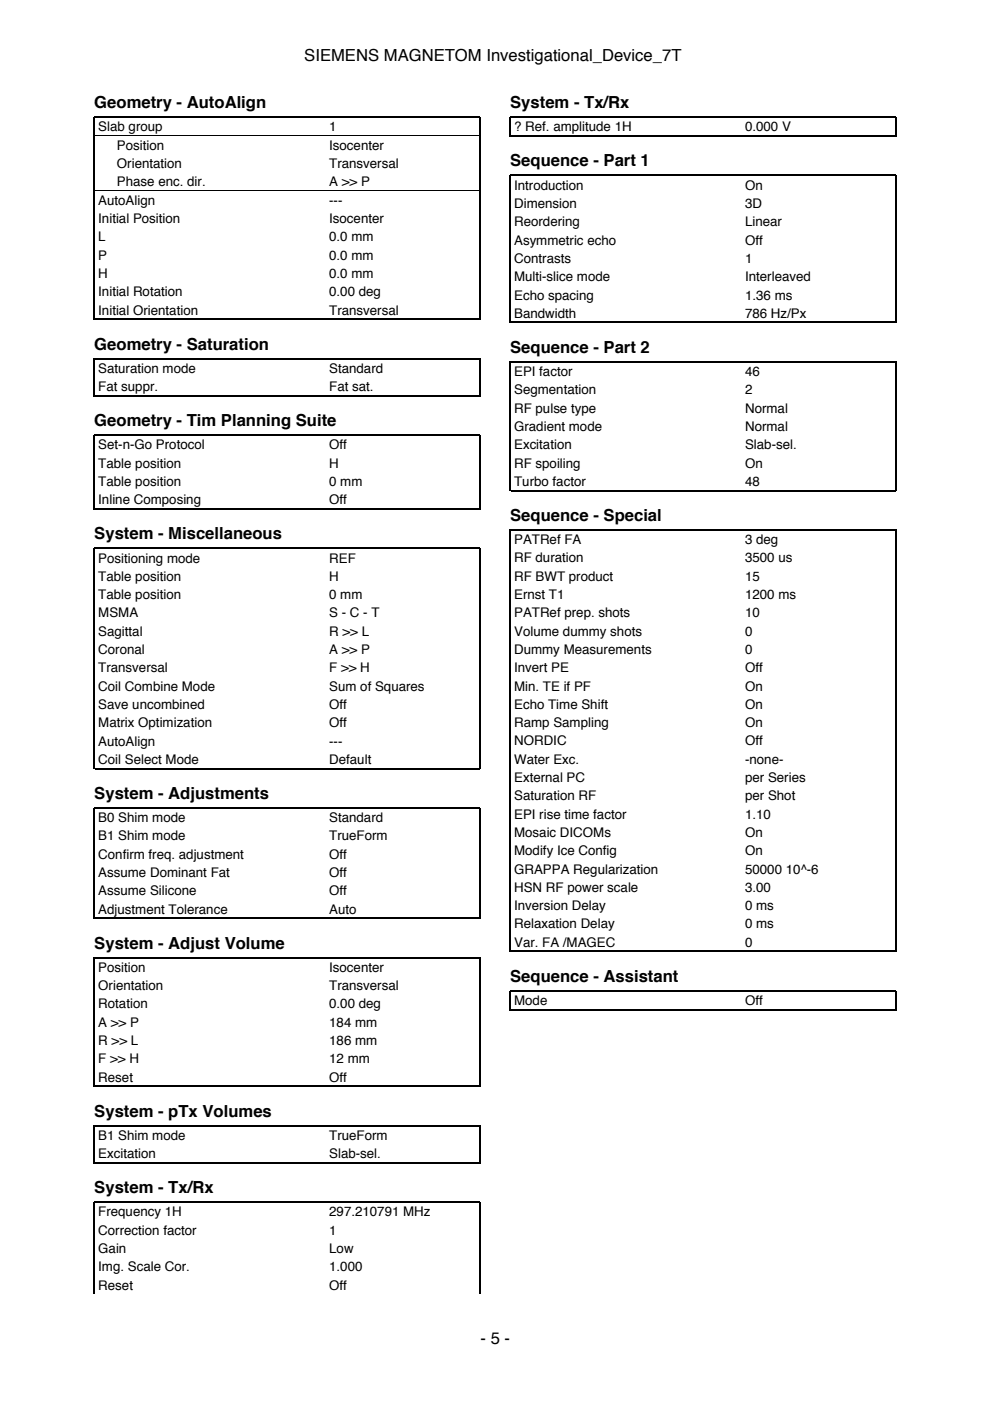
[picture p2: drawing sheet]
<svg xmlns="http://www.w3.org/2000/svg" width="210mm" height="297mm" viewBox="0 0 210 297" stroke-linecap="round" stroke-linejoin="round" font-family="sans-serif">
<defs><g id="words">
<g font-size="3.5">
<text x="64.5" y="12.9">SIEMENS MAGNETOM Investigational_Device_7T</text>
<text x="20" y="22.9">Geometry - AutoAlign</text>
<text x="108.2" y="22.9">System - Tx/Rx</text>
<text x="108.2" y="35.3">Sequence - Part 1</text>
<text x="20" y="74.1">Geometry - Saturation</text>
<text x="108.2" y="74.8">Sequence - Part 2</text>
<text x="20" y="90.3">Geometry - Tim Planning Suite</text>
<text x="108.2" y="110.4">Sequence - Special</text>
<text x="20" y="114.3">System - Miscellaneous</text>
<text x="20" y="169.4">System - Adjustments</text>
<text x="20" y="201.1">System - Adjust Volume</text>
<text x="108.2" y="208.1">Sequence - Assistant</text>
<text x="20" y="236.7">System - pTx Volumes</text>
<text x="20" y="253">System - Tx/Rx</text>
<text x="101.9" y="284.9">- 5 -</text>
</g>
<g font-size="2.8">
<text x="20.8" y="27.9">Slab group</text>
<text x="69.8" y="27.9">1</text>
<text x="109" y="27.9">? Ref. amplitude 1H</text>
<text x="158" y="27.9">0.000 V</text>
<text x="24.8" y="31.7">Position</text>
<text x="24.8" y="35.6">Orientation</text>
<text x="69.8" y="31.7">Isocenter</text>
<text x="69.8" y="35.6">Transversal</text>
<text x="24.8" y="39.5">Phase enc. dir.</text>
<text x="69.8" y="39.5">A &gt;&gt; P</text>
<text x="109" y="40.2">Introduction</text>
<text x="158" y="40.2">On</text>
<text x="20.8" y="43.4">AutoAlign</text>
<text x="20.8" y="47.3">Initial Position</text>
<text x="69.8" y="43.4">---</text>
<text x="69.8" y="47.3">Isocenter</text>
<text x="109" y="44.1">Dimension</text>
<text x="109" y="48">Reordering</text>
<text x="158" y="44.1">3D</text>
<text x="158" y="48">Linear</text>
<text x="20.8" y="51.2">L</text>
<text x="69.8" y="51.2">0.0 mm</text>
<text x="109" y="51.9">Asymmetric echo</text>
<text x="158" y="51.9">Off</text>
<text x="20.8" y="55.1">P</text>
<text x="20.8" y="58.9">H</text>
<text x="69.8" y="55.1">0.0 mm</text>
<text x="69.8" y="58.9">0.0 mm</text>
<text x="109" y="55.7">Contrasts</text>
<text x="109" y="59.6">Multi-slice mode</text>
<text x="158" y="55.7">1</text>
<text x="158" y="59.6">Interleaved</text>
<text x="20.8" y="62.8">Initial Rotation</text>
<text x="69.8" y="62.8">0.00 deg</text>
<text x="109" y="63.5">Echo spacing</text>
<text x="158" y="63.5">1.36 ms</text>
<text x="20.8" y="66.7">Initial Orientation</text>
<text x="69.8" y="66.7">Transversal</text>
<text x="109" y="67.4">Bandwidth</text>
<text x="158" y="67.4">786 Hz/Px</text>
<text x="20.8" y="79">Saturation mode</text>
<text x="20.8" y="82.9">Fat suppr.</text>
<text x="69.8" y="79">Standard</text>
<text x="69.8" y="82.9">Fat sat.</text>
<text x="109" y="79.7">EPI factor</text>
<text x="109" y="83.6">Segmentation</text>
<text x="158" y="79.7">46</text>
<text x="158" y="83.6">2</text>
<text x="109" y="87.5">RF pulse type</text>
<text x="158" y="87.5">Normal</text>
<text x="20.8" y="95.3">Set-n-Go Protocol</text>
<text x="69.8" y="95.3">Off</text>
<text x="109" y="91.4">Gradient mode</text>
<text x="109" y="95.2">Excitation</text>
<text x="158" y="91.4">Normal</text>
<text x="158" y="95.2">Slab-sel.</text>
<text x="20.8" y="99.2">Table position</text>
<text x="69.8" y="99.2">H</text>
<text x="109" y="99.1">RF spoiling</text>
<text x="158" y="99.1">On</text>
<text x="20.8" y="103">Table position</text>
<text x="20.8" y="106.9">Inline Composing</text>
<text x="69.8" y="103">0 mm</text>
<text x="69.8" y="106.9">Off</text>
<text x="109" y="103">Turbo factor</text>
<text x="158" y="103">48</text>
<text x="20.8" y="119.3">Positioning mode</text>
<text x="69.8" y="119.3">REF</text>
<text x="109" y="115.4">PATRef FA</text>
<text x="109" y="119.2">RF duration</text>
<text x="158" y="115.4">3 deg</text>
<text x="158" y="119.2">3500 us</text>
<text x="20.8" y="123.1">Table position</text>
<text x="69.8" y="123.1">H</text>
<text x="109" y="123.1">RF BWT product</text>
<text x="158" y="123.1">15</text>
<text x="20.8" y="127">Table position</text>
<text x="20.8" y="130.9">MSMA</text>
<text x="69.8" y="127">0 mm</text>
<text x="69.8" y="130.9">S - C - T</text>
<text x="109" y="127">Ernst T1</text>
<text x="109" y="130.9">PATRef prep. shots</text>
<text x="158" y="127">1200 ms</text>
<text x="158" y="130.9">10</text>
<text x="20.8" y="134.8">Sagittal</text>
<text x="69.8" y="134.8">R &gt;&gt; L</text>
<text x="109" y="134.8">Volume dummy shots</text>
<text x="158" y="134.8">0</text>
<text x="20.8" y="138.7">Coronal</text>
<text x="20.8" y="142.5">Transversal</text>
<text x="69.8" y="138.7">A &gt;&gt; P</text>
<text x="69.8" y="142.5">F &gt;&gt; H</text>
<text x="109" y="138.6">Dummy Measurements</text>
<text x="109" y="142.5">Invert PE</text>
<text x="158" y="138.6">0</text>
<text x="158" y="142.5">Off</text>
<text x="20.8" y="146.4">Coil Combine Mode</text>
<text x="69.8" y="146.4">Sum of Squares</text>
<text x="109" y="146.4">Min. TE if PF</text>
<text x="158" y="146.4">On</text>
<text x="20.8" y="150.3">Save uncombined</text>
<text x="20.8" y="154.2">Matrix Optimization</text>
<text x="69.8" y="150.3">Off</text>
<text x="69.8" y="154.2">Off</text>
<text x="109" y="150.3">Echo Time Shift</text>
<text x="109" y="154.2">Ramp Sampling</text>
<text x="158" y="150.3">On</text>
<text x="158" y="154.2">On</text>
<text x="20.8" y="158.1">AutoAlign</text>
<text x="20.8" y="162">Coil Select Mode</text>
<text x="69.8" y="158.1">---</text>
<text x="69.8" y="162">Default</text>
<text x="109" y="158">NORDIC</text>
<text x="109" y="161.9">Water Exc.</text>
<text x="158" y="158">Off</text>
<text x="158" y="161.9">-none-</text>
<text x="109" y="165.8">External PC</text>
<text x="158" y="165.8">per Series</text>
<text x="109" y="169.7">Saturation RF</text>
<text x="109" y="173.6">EPI rise time factor</text>
<text x="158" y="169.7">per Shot</text>
<text x="158" y="173.6">1.10</text>
<text x="20.8" y="174.3">B0 Shim mode</text>
<text x="20.8" y="178.2">B1 Shim mode</text>
<text x="69.8" y="174.3">Standard</text>
<text x="69.8" y="178.2">TrueForm</text>
<text x="109" y="177.4">Mosaic DICOMs</text>
<text x="158" y="177.4">On</text>
<text x="20.8" y="182.1">Confirm freq. adjustment</text>
<text x="20.8" y="185.9">Assume Dominant Fat</text>
<text x="69.8" y="182.1">Off</text>
<text x="69.8" y="185.9">Off</text>
<text x="109" y="181.3">Modify Ice Config</text>
<text x="109" y="185.2">GRAPPA Regularization</text>
<text x="158" y="181.3">On</text>
<text x="158" y="185.2">50000 10^-6</text>
<text x="20.8" y="189.8">Assume Silicone</text>
<text x="69.8" y="189.8">Off</text>
<text x="109" y="189.1">HSN RF power scale</text>
<text x="158" y="189.1">3.00</text>
<text x="20.8" y="193.7">Adjustment Tolerance</text>
<text x="69.8" y="193.7">Auto</text>
<text x="109" y="193">Inversion Delay</text>
<text x="109" y="196.8">Relaxation Delay</text>
<text x="158" y="193">0 ms</text>
<text x="158" y="196.8">0 ms</text>
<text x="109" y="200.7">Var. FA /MAGEC</text>
<text x="158" y="200.7">0</text>
<text x="20.8" y="206">Position</text>
<text x="20.8" y="209.9">Orientation</text>
<text x="69.8" y="206">Isocenter</text>
<text x="69.8" y="209.9">Transversal</text>
<text x="20.8" y="213.8">Rotation</text>
<text x="69.8" y="213.8">0.00 deg</text>
<text x="109" y="213.1">Mode</text>
<text x="158" y="213.1">Off</text>
<text x="20.8" y="217.7">A &gt;&gt; P</text>
<text x="20.8" y="221.6">R &gt;&gt; L</text>
<text x="69.8" y="217.7">184 mm</text>
<text x="69.8" y="221.6">186 mm</text>
<text x="20.8" y="225.5">F &gt;&gt; H</text>
<text x="69.8" y="225.5">12 mm</text>
<text x="20.8" y="229.3">Reset</text>
<text x="69.8" y="229.3">Off</text>
<text x="20.8" y="241.7">B1 Shim mode</text>
<text x="20.8" y="245.6">Excitation</text>
<text x="69.8" y="241.7">TrueForm</text>
<text x="69.8" y="245.6">Slab-sel.</text>
<text x="20.8" y="257.9">Frequency 1H</text>
<text x="69.8" y="257.9">297.210791 MHz</text>
<text x="20.8" y="261.8">Correction factor</text>
<text x="69.8" y="261.8">1</text>
<text x="20.8" y="265.7">Gain</text>
<text x="20.8" y="269.5">Img. Scale Cor.</text>
<text x="69.8" y="265.7">Low</text>
<text x="69.8" y="269.5">1.000</text>
<text x="20.8" y="273.4">Reset</text>
<text x="69.8" y="273.4">Off</text>
</g>
</g></defs>
<g fill="none" stroke="#000" stroke-width=".26">
<path d="M108.2 29v-4.2h81.8v4.2M108.3 28.9h81.6M20 67.8v-43h81.8v43M20.1 67.7h81.6M108.2 68.5v-31.3h81.8v31.3M108.3 68.4h81.6M20 84.1v-8.1h81.8v8.1M20.1 83.9h81.6M20 108v-15.7h81.8v15.7M20.1 107.9h81.6M108.2 104.1v-27.4h81.8v27.4M108.3 104h81.6"/>
<path d="M20 163.1v-46.8h81.8v46.8M20.1 162.9h81.6M20 194.8v-23.5h81.8v23.5M20.1 194.7h81.6M108.2 201.9v-89.6h81.8v89.6M108.2 214.2v-4.1h81.8v4.1M108.3 201.7h81.6M108.3 214.1h81.6M20 230.5v-27.5h81.8v27.5M20.1 230.3h81.6M20 246.7v-8h81.8v8M20.1 246.6h81.6"/>
<path d="M20 274.3v-19.4h81.8v19.4"/>
</g>
<path d="M20.1 28.7h81.6M20.1 40.4h81.6" fill="none" stroke="#000" stroke-width=".21"/>
<use href="#words"/>
</svg>
